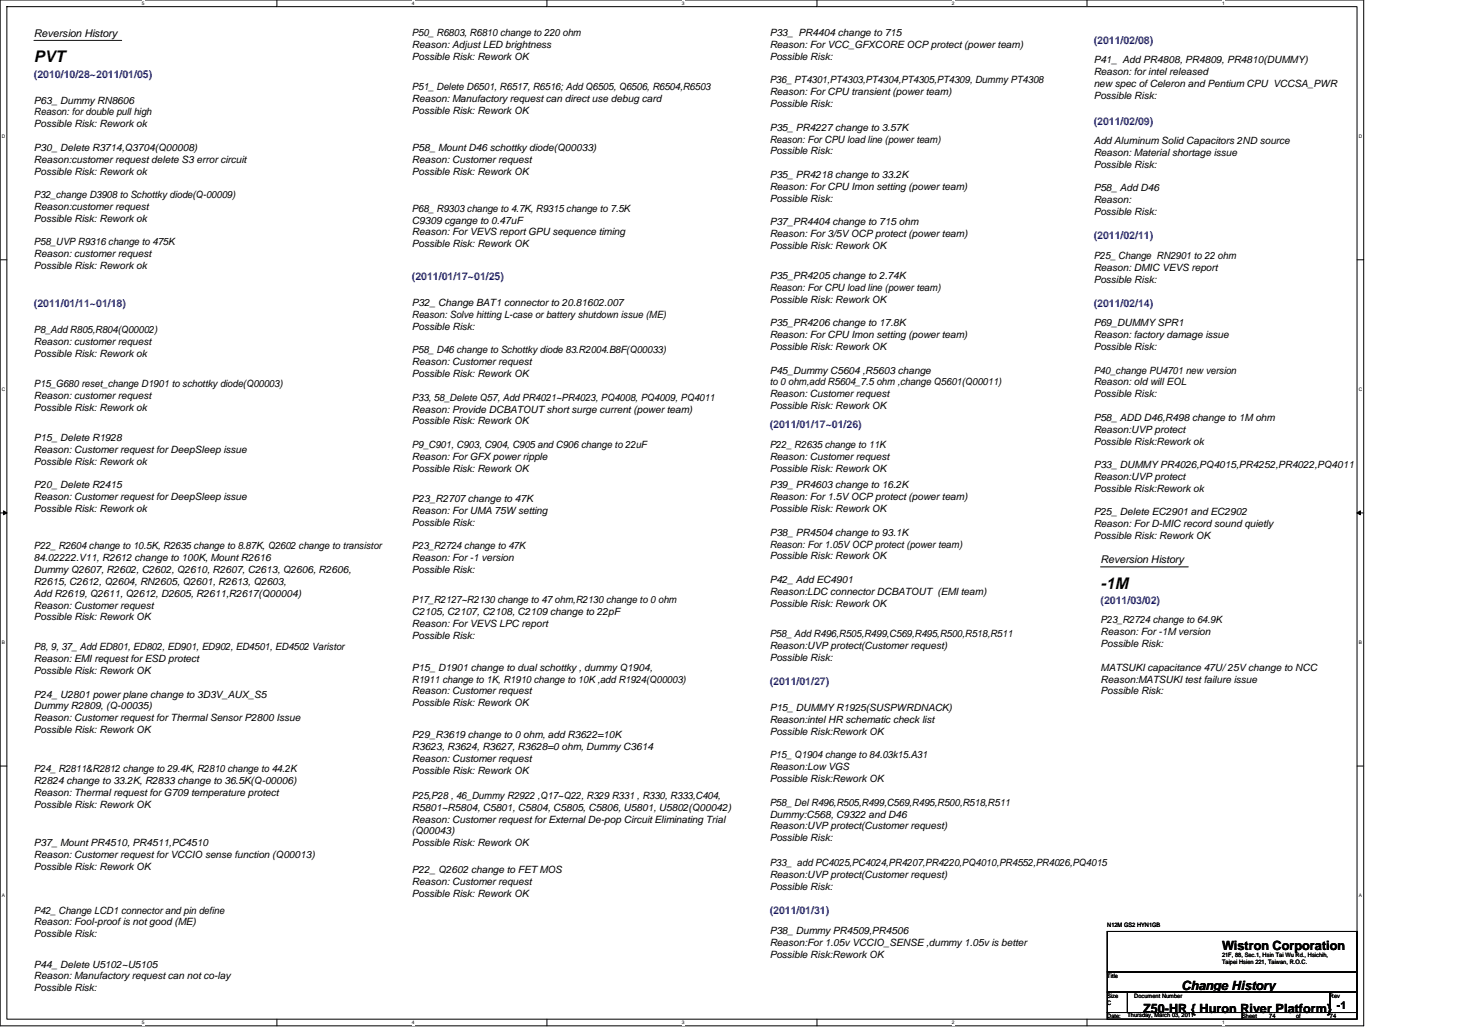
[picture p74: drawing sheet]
<svg xmlns="http://www.w3.org/2000/svg" width="297mm" height="210mm" viewBox="0 0 297 210" stroke-linecap="round" stroke-linejoin="round" font-family="sans-serif">
<defs><g id="words">
<g font-size="3.3">
<text x="6.9" y="12.6">PVT</text>
<text x="223.6" y="119.6">-1M</text>
</g>
<g font-size="2.6">
<text x="248.3" y="193">Wistron Corporation</text>
<text x="240.1" y="201.2">Change History</text>
<text x="232.2" y="205.8">Z50-HR { Huron River Platform}</text>
</g>
<g font-size="2.2">
<text x="6.9" y="7.5">Reversion History</text>
<text x="223.6" y="114.4">Reversion History</text>
<text x="271.6" y="205">-1</text>
</g>
<g font-size="2.2" fill="#00f">
<text x="222.2" y="8.9">(2011/02/08)</text>
<text x="6.9" y="15.7">(2010/10/28~2011/01/05)</text>
<text x="222.2" y="25.3">(2011/02/09)</text>
<text x="222.2" y="48.6">(2011/02/11)</text>
<text x="83.7" y="56.9">(2011/01/17~01/25)</text>
<text x="6.9" y="62.4">(2011/01/11~01/18)</text>
<text x="222.2" y="62.4">(2011/02/14)</text>
<text x="156.4" y="87">(2011/01/17~01/26)</text>
<text x="223.6" y="122.7">(2011/03/02)</text>
<text x="156.4" y="139.2">(2011/01/27)</text>
<text x="156.4" y="185.8">(2011/01/31)</text>
</g>
<g font-size="2">
<text x="83.7" y="7.3">P50_ R6803, R6810 change to 220 ohm</text>
<text x="83.7" y="9.7">Reason: Adjust LED brightness</text>
<text x="156.4" y="7.3">P33_ PR4404 change to 715</text>
<text x="156.4" y="9.7">Reason: For VCC_GFXCORE OCP protect (power team)</text>
<text x="83.7" y="12.1">Possible Risk: Rework OK</text>
<text x="156.4" y="16.9">P36_ PT4301,PT4303,PT4304,PT4305,PT4309, Dummy PT4308</text>
<text x="156.4" y="12.1">Possible Risk:</text>
<text x="222.2" y="12.8">P41_ Add PR4808, PR4809, PR4810(DUMMY)</text>
<text x="222.2" y="15.2">Reason: for intel released</text>
<text x="222.2" y="17.7">new spec of Celeron and Pentium CPU VCCSA_PWR</text>
<text x="6.9" y="21">P63_ Dummy RN8606</text>
<text x="6.9" y="23.5">Reason: for double pull high</text>
<text x="83.7" y="18.3">P51_ Delete D6501, R6517, R6516; Add Q6505, Q6506, R6504,R6503</text>
<text x="83.7" y="20.7">Reason: Manufactory request can direct use debug card</text>
<text x="83.7" y="23.1">Possible Risk: Rework OK</text>
<text x="156.4" y="19.3">Reason: For CPU transient (power team)</text>
<text x="156.4" y="21.8">Possible Risk:</text>
<text x="222.2" y="20.1">Possible Risk:</text>
<text x="6.9" y="25.9">Possible Risk: Rework ok</text>
<text x="156.4" y="26.5">P35_ PR4227 change to 3.57K</text>
<text x="156.4" y="29">Reason: For CPU load line (power team)</text>
<text x="222.2" y="29.3">Add Aluminum Solid Capacitors 2ND source</text>
<text x="6.9" y="30.6">P30_ Delete R3714,Q3704(Q00008)</text>
<text x="6.9" y="33.1">Reason:customer request delete S3 error circuit</text>
<text x="6.9" y="35.5">Possible Risk: Rework ok</text>
<text x="83.7" y="30.6">P58_ Mount D46 schottky diode(Q00033)</text>
<text x="83.7" y="33.1">Reason: Customer request</text>
<text x="83.7" y="35.5">Possible Risk: Rework OK</text>
<text x="156.4" y="31.4">Possible Risk:</text>
<text x="222.2" y="31.7">Reason: Material shortage issue</text>
<text x="222.2" y="34.1">Possible Risk:</text>
<text x="6.9" y="40.3">P32_change D3908 to Schottky diode(Q-00009)</text>
<text x="156.4" y="36.2">P35_ PR4218 change to 33.2K</text>
<text x="156.4" y="38.6">Reason: For CPU Imon setting (power team)</text>
<text x="156.4" y="41">Possible Risk:</text>
<text x="222.2" y="38.9">P58_ Add D46</text>
<text x="222.2" y="41.3">Reason:</text>
<text x="6.9" y="42.7">Reason:customer request</text>
<text x="6.9" y="45.1">Possible Risk: Rework ok</text>
<text x="83.7" y="43">P68_ R9303 change to 4.7K, R9315 change to 7.5K</text>
<text x="83.7" y="45.4">C9309 cgange to 0.47uF</text>
<text x="83.7" y="47.8">Reason: For VEVS report GPU sequence timing</text>
<text x="156.4" y="45.7">P37_PR4404 change to 715 ohm</text>
<text x="222.2" y="43.7">Possible Risk:</text>
<text x="6.9" y="49.9">P58_UVP R9316 change to 475K</text>
<text x="6.9" y="52.3">Reason: customer request</text>
<text x="83.7" y="50.2">Possible Risk: Rework OK</text>
<text x="156.4" y="48.1">Reason: For 3/5V OCP protect (power team)</text>
<text x="156.4" y="50.5">Possible Risk: Rework OK</text>
<text x="222.2" y="52.6">P25_ Change RN2901 to 22 ohm</text>
<text x="6.9" y="54.7">Possible Risk: Rework ok</text>
<text x="156.4" y="56.7">P35_PR4205 change to 2.74K</text>
<text x="156.4" y="59.1">Reason: For CPU load line (power team)</text>
<text x="222.2" y="55">Reason: DMIC VEVS report</text>
<text x="222.2" y="57.4">Possible Risk:</text>
<text x="83.7" y="62.2">P32_ Change BAT1 connector to 20.81602.007</text>
<text x="83.7" y="64.6">Reason: Solve hitting L-case or battery shutdown issue (ME)</text>
<text x="156.4" y="61.6">Possible Risk: Rework OK</text>
<text x="6.9" y="67.7">P8_Add R805,R804(Q00002)</text>
<text x="6.9" y="70.1">Reason: customer request</text>
<text x="83.7" y="67">Possible Risk:</text>
<text x="83.7" y="71.8">P58_ D46 change to Schottky diode 83.R2004.B8F(Q00033)</text>
<text x="156.4" y="66.3">P35_PR4206 change to 17.8K</text>
<text x="156.4" y="68.7">Reason: For CPU Imon setting (power team)</text>
<text x="156.4" y="71.1">Possible Risk: Rework OK</text>
<text x="222.2" y="66.3">P69_DUMMY SPR1</text>
<text x="222.2" y="68.7">Reason: factory damage issue</text>
<text x="222.2" y="71.1">Possible Risk:</text>
<text x="6.9" y="72.5">Possible Risk: Rework ok</text>
<text x="83.7" y="74.2">Reason: Customer request</text>
<text x="83.7" y="76.6">Possible Risk: Rework OK</text>
<text x="156.4" y="75.9">P45_Dummy C5604 ,R5603 change</text>
<text x="222.2" y="75.9">P40_change PU4701 new version</text>
<text x="6.9" y="78.7">P15_G680 reset_change D1901 to schottky diode(Q00003)</text>
<text x="6.9" y="81.1">Reason: customer request</text>
<text x="6.9" y="83.5">Possible Risk: Rework ok</text>
<text x="83.7" y="81.4">P33, 58_Delete Q57, Add PR4021~PR4023, PQ4008, PQ4009, PQ4011</text>
<text x="83.7" y="83.8">Reason: Provide DCBATOUT short surge current (power team)</text>
<text x="156.4" y="78.3">to 0 ohm,add R5604_7.5 ohm ,change Q5601(Q00011)</text>
<text x="156.4" y="80.7">Reason: Customer request</text>
<text x="156.4" y="83.1">Possible Risk: Rework OK</text>
<text x="222.2" y="78.3">Reason: old will EOL</text>
<text x="222.2" y="80.7">Possible Risk:</text>
<text x="6.9" y="89.6">P15_ Delete R1928</text>
<text x="83.7" y="86.2">Possible Risk: Rework OK</text>
<text x="222.2" y="85.5">P58_ ADD D46,R498 change to 1M ohm</text>
<text x="222.2" y="87.9">Reason:UVP protect</text>
<text x="6.9" y="92">Reason: Customer request for DeepSleep issue</text>
<text x="6.9" y="94.4">Possible Risk: Rework ok</text>
<text x="83.7" y="91">P9_C901, C903, C904, C905 and C906 change to 22uF</text>
<text x="83.7" y="93.4">Reason: For GFX power ripple</text>
<text x="83.7" y="95.8">Possible Risk: Rework OK</text>
<text x="156.4" y="91">P22_ R2635 change to 11K</text>
<text x="156.4" y="93.4">Reason: Customer request</text>
<text x="156.4" y="95.8">Possible Risk: Rework OK</text>
<text x="222.2" y="90.3">Possible Risk:Rework ok</text>
<text x="222.2" y="95.1">P33_ DUMMY PR4026,PQ4015,PR4252,PR4022,PQ4011</text>
<text x="6.9" y="99.2">P20_ Delete R2415</text>
<text x="6.9" y="101.6">Reason: Customer request for DeepSleep issue</text>
<text x="83.7" y="102">P23_R2707 change to 47K</text>
<text x="156.4" y="99.2">P39_ PR4603 change to 16.2K</text>
<text x="156.4" y="101.6">Reason: For 1.5V OCP protect (power team)</text>
<text x="222.2" y="97.5">Reason:UVP protect</text>
<text x="222.2" y="99.9">Possible Risk:Rework ok</text>
<text x="6.9" y="104.1">Possible Risk: Rework ok</text>
<text x="83.7" y="104.4">Reason: For UMA 75W setting</text>
<text x="83.7" y="106.8">Possible Risk:</text>
<text x="156.4" y="104.1">Possible Risk: Rework OK</text>
<text x="222.2" y="104.7">P25_ Delete EC2901 and EC2902</text>
<text x="222.2" y="107.1">Reason: For D-MIC record sound quietly</text>
<text x="6.9" y="111.6">P22_ R2604 change to 10.5K, R2635 change to 8.87K, Q2602 change to transistor</text>
<text x="83.7" y="111.6">P23_R2724 change to 47K</text>
<text x="156.4" y="108.8">P38_ PR4504 change to 93.1K</text>
<text x="156.4" y="111.3">Reason: For 1.05V OCP protect (power team)</text>
<text x="156.4" y="113.7">Possible Risk: Rework OK</text>
<text x="222.2" y="109.6">Possible Risk: Rework OK</text>
<text x="6.9" y="114">84.02222.V11, R2612 change to 100K, Mount R2616</text>
<text x="6.9" y="116.4">Dummy Q2607, R2602, C2602, Q2610, R2607, C2613, Q2606, R2606,</text>
<text x="6.9" y="118.8">R2615, C2612, Q2604, RN2605, Q2601, R2613, Q2603,</text>
<text x="83.7" y="114">Reason: For -1 version</text>
<text x="83.7" y="116.4">Possible Risk:</text>
<text x="156.4" y="118.4">P42_ Add EC4901</text>
<text x="6.9" y="121.2">Add R2619, Q2611, Q2612, D2605, R2611,R2617(Q00004)</text>
<text x="6.9" y="123.7">Reason: Customer request</text>
<text x="83.7" y="122.6">P17_R2127~R2130 change to 47 ohm,R2130 change to 0 ohm</text>
<text x="83.7" y="125">C2105, C2107, C2108, C2109 change to 22pF</text>
<text x="156.4" y="120.9">Reason:LDC connector DCBATOUT (EMI team)</text>
<text x="156.4" y="123.3">Possible Risk: Rework OK</text>
<text x="6.9" y="126.1">Possible Risk: Rework OK</text>
<text x="83.7" y="127.4">Reason: For VEVS LPC report</text>
<text x="83.7" y="129.8">Possible Risk:</text>
<text x="156.4" y="129.4">P58_ Add R496,R505,R499,C569,R495,R500,R518,R511</text>
<text x="156.4" y="131.8">Reason:UVP protect(Customer request)</text>
<text x="223.6" y="126.7">P23_R2724 change to 64.9K</text>
<text x="223.6" y="129.1">Reason: For -1M version</text>
<text x="223.6" y="131.5">Possible Risk:</text>
<text x="6.9" y="132.2">P8, 9, 37_ Add ED801, ED802, ED901, ED902, ED4501, ED4502 Varistor</text>
<text x="6.9" y="134.6">Reason: EMI request for ESD protect</text>
<text x="6.9" y="137">Possible Risk: Rework OK</text>
<text x="83.7" y="136.3">P15_ D1901 change to dual schottky , dummy Q1904,</text>
<text x="156.4" y="134.2">Possible Risk:</text>
<text x="223.6" y="136.3">MATSUKI capacitance 47U/ 25V change to NCC</text>
<text x="6.9" y="141.7">P24_ U2801 power plane change to 3D3V_AUX_S5</text>
<text x="83.7" y="138.7">R1911 change to 1K, R1910 change to 10K ,add R1924(Q00003)</text>
<text x="83.7" y="141.1">Reason: Customer request</text>
<text x="83.7" y="143.5">Possible Risk: Rework OK</text>
<text x="223.6" y="138.7">Reason:MATSUKI test failure issue</text>
<text x="223.6" y="141.1">Possible Risk:</text>
<text x="6.9" y="144.1">Dummy R2809, (Q-00035)</text>
<text x="6.9" y="146.6">Reason: Customer request for Thermal Sensor P2800 Issue</text>
<text x="6.9" y="149">Possible Risk: Rework OK</text>
<text x="83.7" y="150">P29_R3619 change to 0 ohm, add R3622=10K</text>
<text x="156.4" y="144.5">P15_ DUMMY R1925(SUSPWRDNACK)</text>
<text x="156.4" y="146.9">Reason:intel HR schematic check list</text>
<text x="156.4" y="149.3">Possible Risk:Rework OK</text>
<text x="83.7" y="152.4">R3623, R3624, R3627, R3628=0 ohm, Dummy C3614</text>
<text x="83.7" y="154.8">Reason: Customer request</text>
<text x="156.4" y="154.1">P15_ Q1904 change to 84.03k15.A31</text>
<text x="6.9" y="156.8">P24_ R2811&amp;R2812 change to 29.4K, R2810 change to 44.2K</text>
<text x="6.9" y="159.3">R2824 change to 33.2K, R2833 change to 36.5K(Q-00006)</text>
<text x="6.9" y="161.7">Reason: Thermal request for G709 temperature protect</text>
<text x="83.7" y="157.2">Possible Risk: Rework OK</text>
<text x="156.4" y="156.5">Reason:Low VGS</text>
<text x="156.4" y="158.9">Possible Risk:Rework OK</text>
<text x="6.9" y="164.1">Possible Risk: Rework OK</text>
<text x="83.7" y="162.3">P25,P28 , 46_Dummy R2922 ,Q17~Q22, R329 R331 , R330, R333,C404,</text>
<text x="83.7" y="164.7">R5801~R5804, C5801, C5804, C5805, C5806, U5801, U5802(Q00042)</text>
<text x="83.7" y="167.1">Reason: Customer request for External De-pop Circuit Eliminating Trial</text>
<text x="156.4" y="163.7">P58_ Del R496,R505,R499,C569,R495,R500,R518,R511</text>
<text x="156.4" y="166.1">Dummy:C568, C9322 and D46</text>
<text x="6.9" y="171.9">P37_ Mount PR4510, PR4511,PC4510</text>
<text x="83.7" y="169.5">(Q00043)</text>
<text x="83.7" y="172">Possible Risk: Rework OK</text>
<text x="156.4" y="168.5">Reason:UVP protect(Customer request)</text>
<text x="156.4" y="170.9">Possible Risk:</text>
<text x="6.9" y="174.3">Reason: Customer request for VCCIO sense function (Q00013)</text>
<text x="6.9" y="176.7">Possible Risk: Rework OK</text>
<text x="83.7" y="177.4">P22_ Q2602 change to FET MOS</text>
<text x="83.7" y="179.8">Reason: Customer request</text>
<text x="156.4" y="176">P33_ add PC4025,PC4024,PR4207,PR4220,PQ4010,PR4552,PR4026,PQ4015</text>
<text x="156.4" y="178.4">Reason:UVP protect(Customer request)</text>
<text x="6.9" y="185.6">P42_ Change LCD1 connector and pin define</text>
<text x="83.7" y="182.2">Possible Risk: Rework OK</text>
<text x="156.4" y="180.8">Possible Risk:</text>
<text x="6.9" y="188">Reason: Fool-proof is not good (ME)</text>
<text x="6.9" y="190.5">Possible Risk:</text>
<text x="156.4" y="189.7">P38_ Dummy PR4509,PR4506</text>
<text x="6.9" y="196.6">P44_ Delete U5102~U5105</text>
<text x="156.4" y="192.2">Reason:For 1.05v VCCIO_SENSE ,dummy 1.05v is better</text>
<text x="156.4" y="194.6">Possible Risk:Rework OK</text>
<text x="6.9" y="199">Reason: Manufactory request can not co-lay</text>
<text x="6.9" y="201.4">Possible Risk:</text>
</g>
<g font-size="1.2">
<text x="225" y="188.3">N12M GS2 HYN1GB</text>
<text x="248.3" y="194.5">21F, 88, Sec.1, Hsin Tai Wu Rd., Hsichih,</text>
<text x="248.3" y="196">Taipei Hsien 221, Taiwan, R.O.C.</text>
<text x="225" y="198.6">Title</text>
<text x="225" y="202.7">Size</text>
<text x="230.5" y="202.7">Document Number</text>
<text x="270.2" y="202.7">Rev</text>
<text x="225" y="206.9">Date:</text>
<text x="225" y="204.1">C</text>
<text x="229.1" y="206.6">Thursday, March 03, 2011</text>
<text x="252.4" y="206.9">Sheet</text>
<text x="257.9" y="206.9">74</text>
<text x="263.4" y="206.9">of</text>
<text x="270.2" y="206.9">74</text>
</g>
<g font-size="1">
<text x="28.8" y="1">5</text>
<text x="83.7" y="1">4</text>
<text x="138.6" y="1">3</text>
<text x="193.4" y="1">2</text>
<text x="248.3" y="1">1</text>
<text x=".4" y="27.9">D</text>
<text x="276.1" y="27.9">D</text>
<text x=".4" y="79.4">C</text>
<text x="276.1" y="79.4">C</text>
<text x=".4" y="130.8">B</text>
<text x="276.1" y="130.8">B</text>
<text x=".4" y="182.2">A</text>
<text x="276.1" y="182.2">A</text>
<text x="28.8" y="208.1">5</text>
<text x="83.7" y="208.1">4</text>
<text x="138.6" y="208.1">3</text>
<text x="193.4" y="208.1">2</text>
<text x="248.3" y="208.1">1</text>
</g>
</g></defs>
<path d="M0 0h277.1v208.4h-277.1zM1.4 1.4h274.3v205.7h-274.3z" fill="none" stroke="#000" stroke-width=".2"/>
<g fill="#fff">
<path d="M28.8 .1h.6v1.1h-.6z"/>
<path d="M28.8 207.2h.6v1.1h-.6z"/>
</g>
<path d="M56.3 0v1.4M56.3 207.1v1.3" fill="none" stroke="#000" stroke-width=".2"/>
<g fill="#fff">
<path d="M83.7 .1h.5v1.1h-.5z"/>
<path d="M83.7 207.2h.5v1.1h-.5z"/>
</g>
<path d="M111.1 0v1.4M111.1 207.1v1.3" fill="none" stroke="#000" stroke-width=".2"/>
<g fill="#fff">
<path d="M138.6 .1h.5v1.1h-.5z"/>
<path d="M138.6 207.2h.5v1.1h-.5z"/>
</g>
<path d="M166 0v1.4M166 207.1v1.3" fill="none" stroke="#000" stroke-width=".2"/>
<g fill="#fff">
<path d="M193.4 .1h.6v1.1h-.6z"/>
<path d="M193.4 207.2h.6v1.1h-.6z"/>
</g>
<path d="M220.8 0v1.4M220.8 207.1v1.3" fill="none" stroke="#000" stroke-width=".2"/>
<g fill="#fff">
<path d="M248.3 .1h.5v1.1h-.5z"/>
<path d="M248.3 207.2h.5v1.1h-.5z"/>
<path d="M.4 27.1h.7v1.1h-.7z"/>
<path d="M276.1 27.1h.7v1.1h-.7z"/>
<path d="M.4 78.5h.7v1.1h-.7z"/>
<path d="M276.1 78.5h.7v1.1h-.7z"/>
</g>
<path d="M0 52.8h1.4M275.7 52.8h1.4" fill="none" stroke="#000" stroke-width=".2"/>
<g fill="#fff">
<path d="M.4 129.9h.6v1.1h-.6z"/>
<path d="M276.1 129.9h.6v1.1h-.6z"/>
</g>
<path d="M0 104.2h1.4M.7 103.8l.7 .4-.7 .4zM275.7 104.2l.7-.4v.8zM275.7 104.2h1.4" fill="none" stroke="#000" stroke-width=".2"/>
<path d="M.7 103.8l.7 .4-.7 .4zM275.7 104.2l.7-.4v.8z" fill="#000"/>
<g fill="#fff">
<path d="M.4 181.4h.6v1.1h-.6z"/>
<path d="M276.1 181.4h.6v1.1h-.6z"/>
</g>
<path d="M6.9 8.2h17.8M223.6 115.2h17.8M0 155.7h1.4M275.7 155.7h1.4M225 189.3h50.7v8.2h-50.7zM225 197.5h50.7v4.1h-50.7zM225 201.6h4.1v4.1h-4.1zM225 205.7h27.4v1.4h-27.4zM229.1 201.6h41.1v4.1h-41.1zM252.4 205.7h23.3v1.4h-23.3zM270.2 201.6h5.5v4.1h-5.5z" fill="none" stroke="#000" stroke-width=".2"/>
<use href="#words"/>
</svg>
